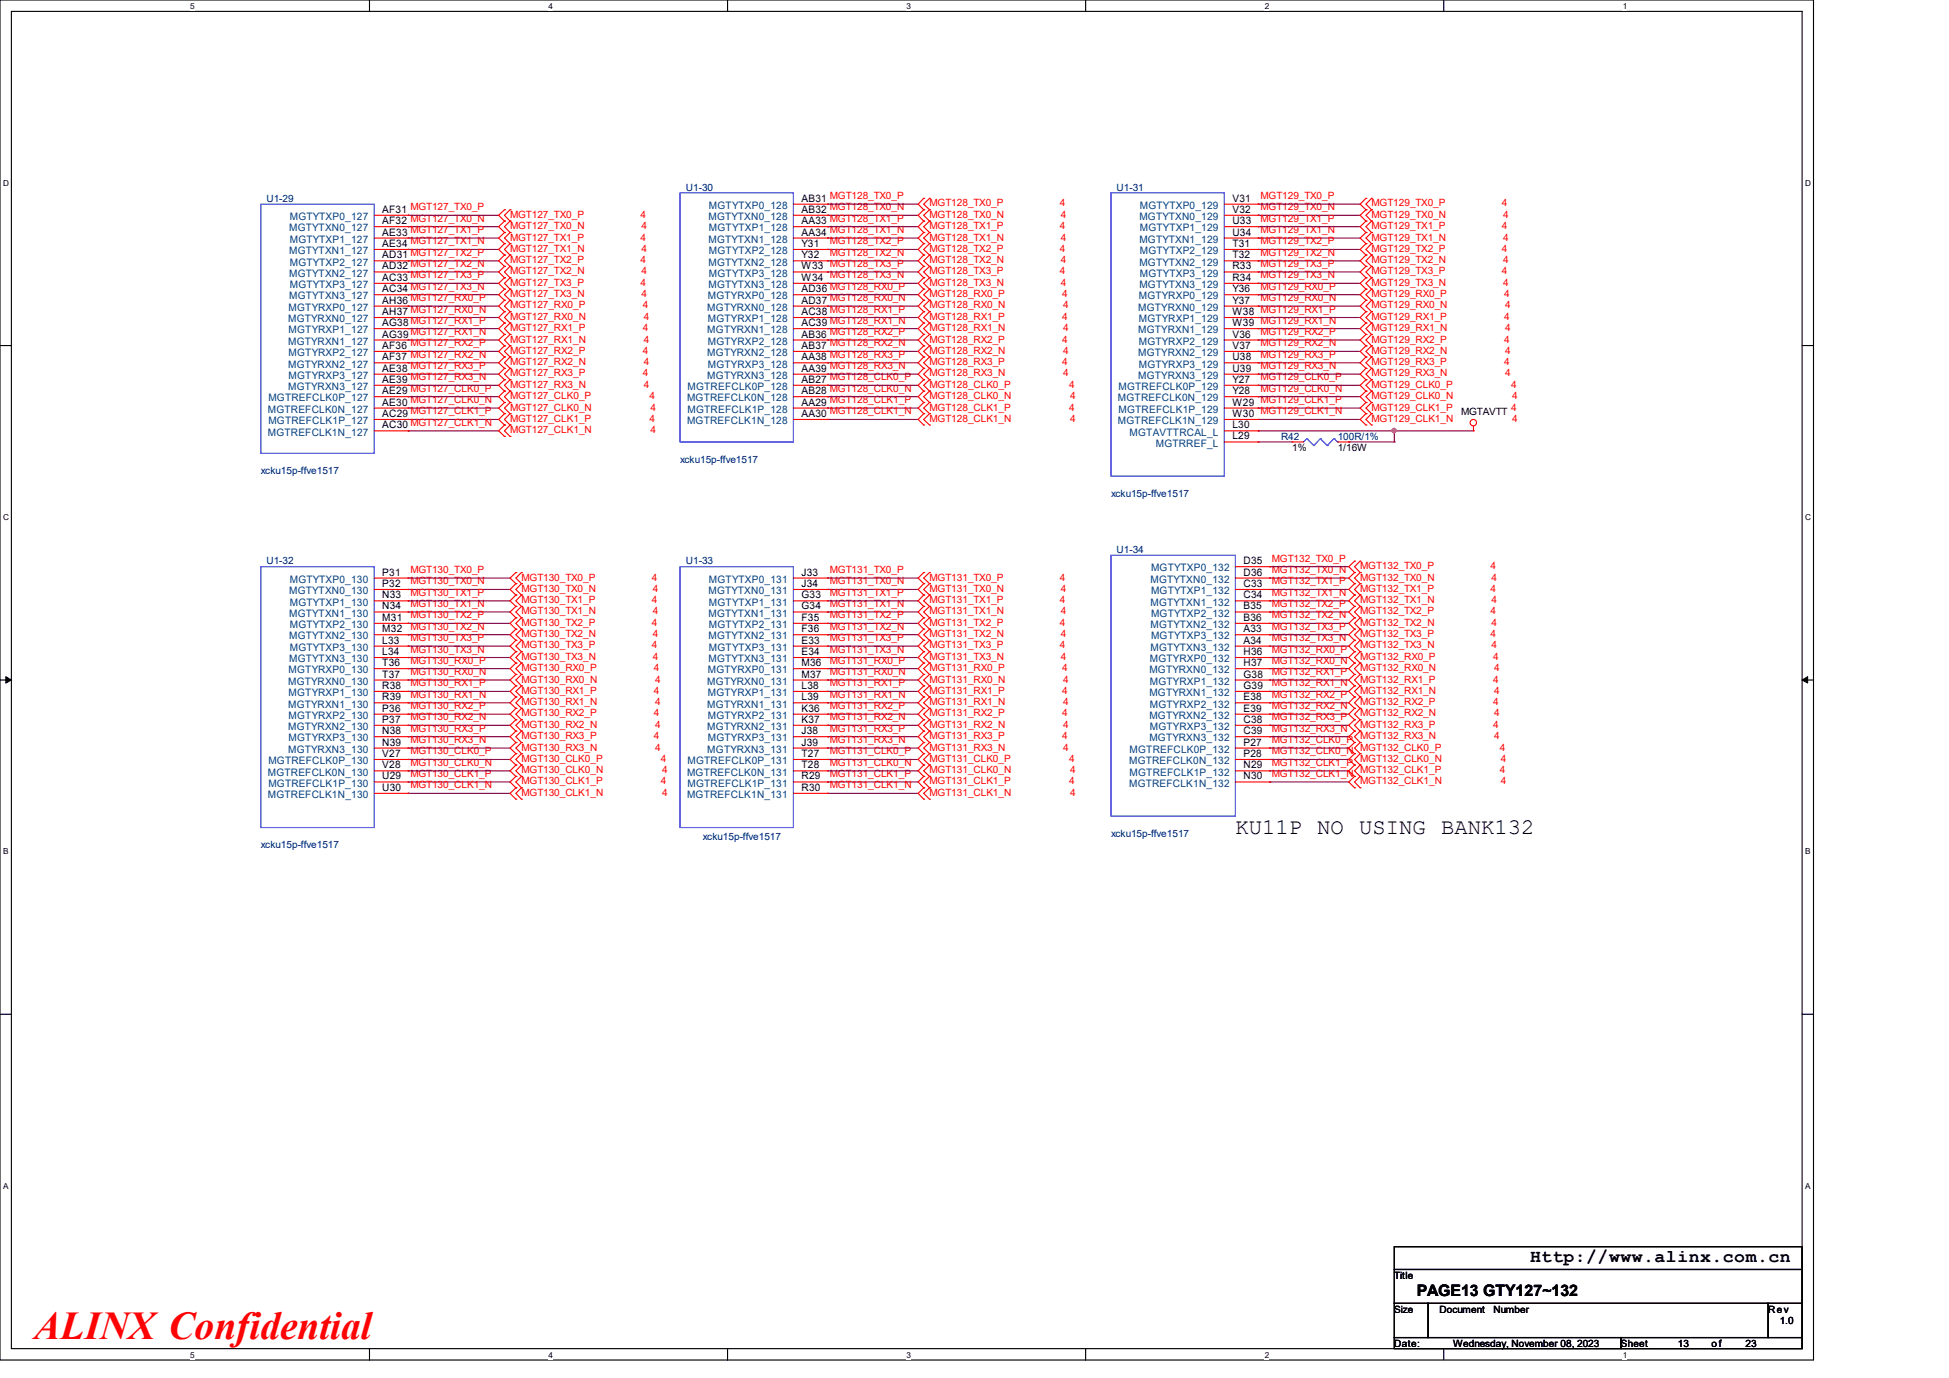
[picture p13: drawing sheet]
<svg xmlns="http://www.w3.org/2000/svg" width="297mm" height="210mm" viewBox="0 0 297 210" stroke-linecap="round" stroke-linejoin="round" font-family="sans-serif">
<defs><g id="words">
<text font-size="6" fill="#f00" x="5.2" y="204">ALINX Confidential</text>
<text font-size="3.4" x="188.3" y="127">KU11P NO USING BANK132</text>
<text font-size="2.8" x="233.2" y="192.3">Http://www.alinx.com.cn</text>
<text font-size="2.4" x="215.9" y="197.4">PAGE13 GTY127~132</text>
<g font-size="1.6" fill="#004080">
<text x="44.1" y="35.3">MGTYTXN0_127</text>
<text x="44.2" y="33.5">MGTYTXP0_127</text>
<text x="108" y="33.5">MGTYTXN0_128</text>
<text x="108" y="31.8">MGTYTXP0_128</text>
<text x="108" y="35.3">MGTYTXP1_128</text>
<text x="173.6" y="33.5">MGTYTXN0_129</text>
<text x="173.7" y="31.8">MGTYTXP0_129</text>
<text x="173.7" y="35.3">MGTYTXP1_129</text>
<text x="44.1" y="38.7">MGTYTXN1_127</text>
<text x="44.2" y="37">MGTYTXP1_127</text>
<text x="44.2" y="40.5">MGTYTXP2_127</text>
<text x="108" y="37">MGTYTXN1_128</text>
<text x="108" y="40.5">MGTYTXN2_128</text>
<text x="108" y="38.7">MGTYTXP2_128</text>
<text x="173.6" y="37">MGTYTXN1_129</text>
<text x="173.6" y="40.5">MGTYTXN2_129</text>
<text x="173.7" y="38.7">MGTYTXP2_129</text>
<text x="44" y="47.4">MGTYRXP0_127</text>
<text x="44.1" y="42.2">MGTYTXN2_127</text>
<text x="44.1" y="45.6">MGTYTXN3_127</text>
<text x="44.2" y="43.9">MGTYTXP3_127</text>
<text x="107.8" y="47.4">MGTYRXN0_128</text>
<text x="107.9" y="45.6">MGTYRXP0_128</text>
<text x="108" y="43.9">MGTYTXN3_128</text>
<text x="108" y="42.2">MGTYTXP3_128</text>
<text x="173.5" y="47.4">MGTYRXN0_129</text>
<text x="173.5" y="45.6">MGTYRXP0_129</text>
<text x="173.6" y="43.9">MGTYTXN3_129</text>
<text x="173.7" y="42.2">MGTYTXP3_129</text>
<text x="43.9" y="49.1">MGTYRXN0_127</text>
<text x="43.9" y="52.5">MGTYRXN1_127</text>
<text x="44" y="50.8">MGTYRXP1_127</text>
<text x="107.8" y="50.8">MGTYRXN1_128</text>
<text x="107.9" y="49.1">MGTYRXP1_128</text>
<text x="107.9" y="52.5">MGTYRXP2_128</text>
<text x="173.5" y="50.8">MGTYRXN1_129</text>
<text x="173.5" y="49.1">MGTYRXP1_129</text>
<text x="173.5" y="52.5">MGTYRXP2_129</text>
<text x="43.9" y="56">MGTYRXN2_127</text>
<text x="43.9" y="59.4">MGTYRXN3_127</text>
<text x="44" y="54.3">MGTYRXP2_127</text>
<text x="44" y="57.7">MGTYRXP3_127</text>
<text x="104.8" y="59.4">MGTREFCLK0P_128</text>
<text x="107.8" y="54.3">MGTYRXN2_128</text>
<text x="107.8" y="57.7">MGTYRXN3_128</text>
<text x="107.9" y="56">MGTYRXP3_128</text>
<text x="170.4" y="59.4">MGTREFCLK0P_129</text>
<text x="173.5" y="54.3">MGTYRXN2_129</text>
<text x="173.5" y="57.7">MGTYRXN3_129</text>
<text x="173.5" y="56">MGTYRXP3_129</text>
<text x="40.8" y="62.9">MGTREFCLK0N_127</text>
<text x="40.9" y="61.2">MGTREFCLK0P_127</text>
<text x="40.9" y="64.6">MGTREFCLK1P_127</text>
<text x="104.7" y="61.2">MGTREFCLK0N_128</text>
<text x="104.7" y="64.6">MGTREFCLK1N_128</text>
<text x="104.8" y="62.9">MGTREFCLK1P_128</text>
<text x="170.4" y="61.2">MGTREFCLK0N_129</text>
<text x="170.4" y="64.6">MGTREFCLK1N_129</text>
<text x="170.4" y="62.9">MGTREFCLK1P_129</text>
<text x="40.8" y="66.4">MGTREFCLK1N_127</text>
<text x="172.1" y="66.4">MGTAVTTRCAL_L</text>
<text x="176.1" y="68.1">MGTRREF_L</text>
<text x="44.2" y="88.8">MGTYTXP0_130</text>
<text x="108" y="88.8">MGTYTXP0_131</text>
<text x="175.3" y="88.8">MGTYTXN0_132</text>
<text x="175.4" y="87.1">MGTYTXP0_132</text>
<text x="44.1" y="90.6">MGTYTXN0_130</text>
<text x="44.1" y="94">MGTYTXN1_130</text>
<text x="44.2" y="92.3">MGTYTXP1_130</text>
<text x="44.2" y="95.7">MGTYTXP2_130</text>
<text x="108" y="90.6">MGTYTXN0_131</text>
<text x="108" y="94">MGTYTXN1_131</text>
<text x="108" y="92.3">MGTYTXP1_131</text>
<text x="108" y="95.7">MGTYTXP2_131</text>
<text x="175.3" y="92.3">MGTYTXN1_132</text>
<text x="175.3" y="95.7">MGTYTXN2_132</text>
<text x="175.4" y="90.6">MGTYTXP1_132</text>
<text x="175.4" y="94">MGTYTXP2_132</text>
<text x="44.1" y="97.5">MGTYTXN2_130</text>
<text x="44.1" y="100.9">MGTYTXN3_130</text>
<text x="44.2" y="99.2">MGTYTXP3_130</text>
<text x="108" y="97.5">MGTYTXN2_131</text>
<text x="108" y="100.9">MGTYTXN3_131</text>
<text x="108" y="99.2">MGTYTXP3_131</text>
<text x="175.2" y="100.9">MGTYRXP0_132</text>
<text x="175.3" y="99.2">MGTYTXN3_132</text>
<text x="175.4" y="97.5">MGTYTXP3_132</text>
<text x="43.9" y="104.4">MGTYRXN0_130</text>
<text x="43.9" y="107.8">MGTYRXN1_130</text>
<text x="44" y="102.6">MGTYRXP0_130</text>
<text x="44" y="106.1">MGTYRXP1_130</text>
<text x="107.8" y="104.4">MGTYRXN0_131</text>
<text x="107.8" y="107.8">MGTYRXN1_131</text>
<text x="107.9" y="102.6">MGTYRXP0_131</text>
<text x="107.9" y="106.1">MGTYRXP1_131</text>
<text x="175.1" y="102.6">MGTYRXN0_132</text>
<text x="175.1" y="106.1">MGTYRXN1_132</text>
<text x="175.2" y="104.4">MGTYRXP1_132</text>
<text x="175.2" y="107.8">MGTYRXP2_132</text>
<text x="43.9" y="111.3">MGTYRXN2_130</text>
<text x="44" y="109.6">MGTYRXP2_130</text>
<text x="44" y="113">MGTYRXP3_130</text>
<text x="107.8" y="111.3">MGTYRXN2_131</text>
<text x="107.9" y="109.6">MGTYRXP2_131</text>
<text x="107.9" y="113">MGTYRXP3_131</text>
<text x="175.1" y="109.6">MGTYRXN2_132</text>
<text x="175.1" y="113">MGTYRXN3_132</text>
<text x="175.2" y="111.3">MGTYRXP3_132</text>
<text x="40.8" y="118.2">MGTREFCLK0N_130</text>
<text x="40.9" y="116.5">MGTREFCLK0P_130</text>
<text x="40.9" y="119.9">MGTREFCLK1P_130</text>
<text x="43.9" y="114.7">MGTYRXN3_130</text>
<text x="104.7" y="118.2">MGTREFCLK0N_131</text>
<text x="104.8" y="116.5">MGTREFCLK0P_131</text>
<text x="104.8" y="119.9">MGTREFCLK1P_131</text>
<text x="107.8" y="114.7">MGTYRXN3_131</text>
<text x="172.1" y="116.5">MGTREFCLK0N_132</text>
<text x="172.1" y="119.9">MGTREFCLK1N_132</text>
<text x="172.1" y="114.7">MGTREFCLK0P_132</text>
<text x="172.1" y="118.2">MGTREFCLK1P_132</text>
<text x="40.8" y="121.6">MGTREFCLK1N_130</text>
<text x="104.7" y="121.6">MGTREFCLK1N_131</text>
</g>
<g font-size="1.6">
<text x="58.3" y="34.2">AF32</text>
<text x="58.3" y="32.4">AF31 MGT127_TX0_P</text>
<text x="58.3" y="35.9">AE33</text>
<text x="122.1" y="32.4">AB32 MGT128_TX0_N</text>
<text x="122.1" y="35.9">AA34</text>
<text x="122.1" y="30.7">AB31</text>
<text x="122.1" y="34.2">AA33</text>
<text x="187.8" y="32.4">V32</text>
<text x="187.8" y="35.9">U34</text>
<text x="187.8" y="30.7">V31</text>
<text x="187.8" y="34.2">U33</text>
<text x="58.3" y="37.6">AE34</text>
<text x="58.3" y="41.1">AD32</text>
<text x="58.3" y="39.4">AD31</text>
<text x="122.1" y="39.4">Y32</text>
<text x="122.1" y="37.6">Y31</text>
<text x="122.1" y="41.1">W33</text>
<text x="187.8" y="39.4">T32</text>
<text x="187.8" y="37.6">T31</text>
<text x="187.8" y="41.1">R33</text>
<text x="58.3" y="46.3">AH36 MGT127_RX0_P</text>
<text x="58.3" y="44.5">AC34 MGT127_TX3_N</text>
<text x="58.3" y="42.8">AC33 MGT127_TX3_P</text>
<text x="122.1" y="46.3">AD37 MGT128_RX0_N</text>
<text x="122.1" y="44.5">AD36 MGT128_RX0_P</text>
<text x="122.1" y="42.8">W34 MGT128_TX3_N</text>
<text x="187.8" y="46.3">Y37</text>
<text x="187.8" y="44.5">Y36</text>
<text x="187.8" y="42.8">R34</text>
<text x="58.3" y="48">AH37</text>
<text x="58.3" y="51.4">AG39MGT127_RX1_N</text>
<text x="58.3" y="49.7">AG38</text>
<text x="58.3" y="53.2">AF36 MGT127_RX2_P</text>
<text x="122.1" y="49.7">AC39</text>
<text x="122.1" y="53.2">AB37 MGT128_RX2_N</text>
<text x="122.1" y="48">AC38</text>
<text x="122.1" y="51.4">AB36 MGT128_RX2_P</text>
<text x="187.8" y="49.7">W39</text>
<text x="187.8" y="53.2">V37</text>
<text x="187.8" y="48">W38</text>
<text x="187.8" y="51.4">V36</text>
<text x="58.3" y="54.9">AF37 MGT127_RX2_N</text>
<text x="58.3" y="58.3">AE39 MGT127_RX3_N</text>
<text x="58.3" y="56.6">AE38</text>
<text x="122.1" y="58.3">AB27 MGT128_CLK0_P</text>
<text x="122.1" y="56.6">AA39</text>
<text x="122.1" y="54.9">AA38 MGT128_RX3_P</text>
<text x="187.8" y="58.3">Y27</text>
<text x="187.8" y="56.6">U39</text>
<text x="187.8" y="54.9">U38</text>
<text x="58.3" y="61.8">AE30 MGT127_CLK0_N</text>
<text x="58.3" y="60.1">AE29</text>
<text x="58.3" y="65.3">AC30</text>
<text x="58.3" y="63.5">AC29 MGT127_CLK1_P</text>
<text x="122.1" y="60.1">AB28</text>
<text x="122.1" y="63.5">AA30 MGT128_CLK1_N</text>
<text x="122.1" y="61.8">AA29 MGT128_CLK1_P</text>
<text x="187.8" y="65.3">L30</text>
<text x="187.8" y="60.1">Y28</text>
<text x="187.8" y="63.5">W30 MGT129_CLK1_N</text>
<text x="187.8" y="61.8">W29 MGT129_CLK1_P</text>
<text x="187.8" y="67">L29</text>
<text x="58.3" y="89.5">P32</text>
<text x="58.3" y="87.7">P31</text>
<text x="122.1" y="89.5">J34</text>
<text x="122.1" y="87.7">J33</text>
<text x="189.5" y="87.7">D36</text>
<text x="189.5" y="86">D35</text>
<text x="189.5" y="89.5">C33</text>
<text x="58.3" y="92.9">N34</text>
<text x="58.3" y="91.2">N33</text>
<text x="58.3" y="94.6">M31</text>
<text x="122.1" y="92.9">G34</text>
<text x="122.1" y="91.2">G33</text>
<text x="122.1" y="94.6">F35</text>
<text x="189.5" y="91.2">C34</text>
<text x="189.5" y="94.6">B36</text>
<text x="189.5" y="92.9">B35</text>
<text x="58.3" y="101.5">T36</text>
<text x="58.3" y="96.4">M32</text>
<text x="58.3" y="99.8">L34</text>
<text x="58.3" y="98.1">L33</text>
<text x="122.1" y="101.5">M36</text>
<text x="122.1" y="96.4">F36</text>
<text x="122.1" y="99.8">E34</text>
<text x="122.1" y="98.1">E33</text>
<text x="189.5" y="101.5">H37</text>
<text x="189.5" y="99.8">H36</text>
<text x="189.5" y="98.1">A34</text>
<text x="189.5" y="96.4">A33</text>
<text x="58.3" y="103.3">T37</text>
<text x="58.3" y="106.7">R39</text>
<text x="58.3" y="105">R38</text>
<text x="122.1" y="103.3">M37</text>
<text x="122.1" y="106.7">L39</text>
<text x="122.1" y="105">L38</text>
<text x="189.5" y="105">G39</text>
<text x="189.5" y="103.3">G38</text>
<text x="189.5" y="106.7">E38</text>
<text x="58.3" y="110.2">P37</text>
<text x="58.3" y="113.6">N39</text>
<text x="58.3" y="108.5">P36</text>
<text x="58.3" y="111.9">N38</text>
<text x="122.1" y="110.2">K37</text>
<text x="122.1" y="113.6">J39</text>
<text x="122.1" y="108.5">K36</text>
<text x="122.1" y="111.9">J38</text>
<text x="189.5" y="113.6">P27</text>
<text x="189.5" y="108.5">E39</text>
<text x="189.5" y="111.9">C39</text>
<text x="189.5" y="110.2">C38</text>
<text x="58.3" y="117.1">V28</text>
<text x="58.3" y="115.4">V27</text>
<text x="58.3" y="118.8">U29</text>
<text x="122.1" y="117.1">T28</text>
<text x="122.1" y="115.4">T27</text>
<text x="122.1" y="118.8">R29</text>
<text x="189.5" y="115.4">P28</text>
<text x="189.5" y="118.8">N30</text>
<text x="189.5" y="117.1">N29</text>
<text x="58.3" y="120.5">U30</text>
<text x="122.1" y="120.5">R30</text>
</g>
<g font-size="1.5" fill="#000080">
<text x="104.5" y="29">U1-30</text>
<text x="170.1" y="29">U1-31</text>
<text x="40.6" y="30.8">U1-29</text>
<text x="103.6" y="70.5">xcku15p-ffve1517</text>
<text x="195.2" y="67.1">R42</text>
<text x="203.8" y="67.1">100R/1%</text>
<text x="39.8" y="72.2">xcku15p-ffve1517</text>
<text x="169.3" y="75.7">xcku15p-ffve1517</text>
<text x="40.6" y="86">U1-32</text>
<text x="104.5" y="86">U1-33</text>
<text x="170.1" y="84.3">U1-34</text>
<text x="39.8" y="129.2">xcku15p-ffve1517</text>
<text x="107.1" y="128">xcku15p-ffve1517</text>
<text x="169.3" y="127.5">xcku15p-ffve1517</text>
</g>
<g font-size="1.5" fill="#f00">
<text x="62.5" y="33.8">MGT127_TX0_N</text>
<text x="62.5" y="35.5">MGT127_TX1_P</text>
<text x="77.7" y="34.9">MGT127_TX0_N</text>
<text x="77.7" y="33.2">MGT127_TX0_P</text>
<text x="97.6" y="33.2">4</text>
<text x="97.8" y="34.9">4</text>
<text x="126.5" y="35.5">MGT128_TX1_N</text>
<text x="126.5" y="33.8">MGT128_TX1_P</text>
<text x="126.5" y="30.4">MGT128_TX0_P</text>
<text x="141.7" y="33.2">MGT128_TX0_N</text>
<text x="141.7" y="31.5">MGT128_TX0_P</text>
<text x="141.7" y="34.9">MGT128_TX1_P</text>
<text x="161.5" y="31.5">4</text>
<text x="161.5" y="34.9">4</text>
<text x="161.7" y="33.2">4</text>
<text x="192.1" y="32">MGT129_TX0_N</text>
<text x="192.1" y="35.5">MGT129_TX1_N</text>
<text x="192.1" y="33.8">MGT129_TX1_P</text>
<text x="192.1" y="30.4">MGT129_TX0_P</text>
<text x="209" y="31.5">MGT129_TX0_P</text>
<text x="209" y="33.2">MGT129_TX0_N</text>
<text x="209" y="34.9">MGT129_TX1_P</text>
<text x="228.9" y="31.5">4</text>
<text x="228.9" y="34.9">4</text>
<text x="229" y="33.2">4</text>
<text x="62.5" y="37.3">MGT127_TX1_N</text>
<text x="62.5" y="39">MGT127_TX2_P</text>
<text x="62.5" y="40.7">MGT127_TX2_N</text>
<text x="77.7" y="38.4">MGT127_TX1_N</text>
<text x="77.7" y="36.7">MGT127_TX1_P</text>
<text x="77.7" y="40.1">MGT127_TX2_P</text>
<text x="77.7" y="41.8">MGT127_TX2_N</text>
<text x="97.6" y="36.7">4</text>
<text x="97.6" y="40.1">4</text>
<text x="97.8" y="38.4">4</text>
<text x="97.8" y="41.8">4</text>
<text x="126.5" y="37.3">MGT128_TX2_P</text>
<text x="126.5" y="39">MGT128_TX2_N</text>
<text x="126.5" y="40.7">MGT128_TX3_P</text>
<text x="141.7" y="36.7">MGT128_TX1_N</text>
<text x="141.7" y="38.4">MGT128_TX2_P</text>
<text x="141.7" y="40.1">MGT128_TX2_N</text>
<text x="141.7" y="41.8">MGT128_TX3_P</text>
<text x="161.5" y="38.4">4</text>
<text x="161.5" y="41.8">4</text>
<text x="161.7" y="36.7">4</text>
<text x="161.7" y="40.1">4</text>
<text x="192.1" y="37.3">MGT129_TX2_P</text>
<text x="192.1" y="39">MGT129_TX2_N</text>
<text x="192.1" y="40.7">MGT129_TX3_P</text>
<text x="209" y="36.7">MGT129_TX1_N</text>
<text x="209" y="40.1">MGT129_TX2_N</text>
<text x="209" y="38.4">MGT129_TX2_P</text>
<text x="209" y="41.8">MGT129_TX3_P</text>
<text x="228.9" y="38.4">4</text>
<text x="228.9" y="41.8">4</text>
<text x="229" y="36.7">4</text>
<text x="229" y="40.1">4</text>
<text x="62.5" y="47.6">MGT127_RX0_N</text>
<text x="77.7" y="47">MGT127_RX0_P</text>
<text x="77.7" y="45.3">MGT127_TX3_N</text>
<text x="77.7" y="43.6">MGT127_TX3_P</text>
<text x="97.6" y="43.6">4</text>
<text x="97.8" y="45.3">4</text>
<text x="98" y="47">4</text>
<text x="126.5" y="47.6">MGT128_RX1_P</text>
<text x="141.7" y="47">MGT128_RX0_N</text>
<text x="141.7" y="45.3">MGT128_RX0_P</text>
<text x="141.7" y="43.6">MGT128_TX3_N</text>
<text x="161.7" y="43.6">4</text>
<text x="161.9" y="45.3">4</text>
<text x="162" y="47">4</text>
<text x="192.1" y="42.4">MGT129_TX3_N</text>
<text x="192.1" y="45.9">MGT129_RX0_N</text>
<text x="192.1" y="47.6">MGT129_RX1_P</text>
<text x="192.1" y="44.2">MGT129_RX0_P</text>
<text x="209" y="45.3">MGT129_RX0_P</text>
<text x="209" y="47">MGT129_RX0_N</text>
<text x="209" y="43.6">MGT129_TX3_N</text>
<text x="229" y="43.6">4</text>
<text x="229.2" y="45.3">4</text>
<text x="229.4" y="47">4</text>
<text x="62.5" y="49.3">MGT127_RX1_P</text>
<text x="77.7" y="50.5">MGT127_RX1_P</text>
<text x="77.7" y="48.7">MGT127_RX0_N</text>
<text x="77.7" y="53.9">MGT127_RX2_P</text>
<text x="77.7" y="52.2">MGT127_RX1_N</text>
<text x="98" y="50.5">4</text>
<text x="98" y="53.9">4</text>
<text x="98.1" y="48.7">4</text>
<text x="98.1" y="52.2">4</text>
<text x="126.5" y="49.3">MGT128_RX1_N</text>
<text x="141.7" y="48.7">MGT128_RX1_P</text>
<text x="141.7" y="52.2">MGT128_RX2_P</text>
<text x="141.7" y="50.5">MGT128_RX1_N</text>
<text x="141.7" y="53.9">MGT128_RX2_N</text>
<text x="161.9" y="48.7">4</text>
<text x="161.9" y="52.2">4</text>
<text x="162" y="50.5">4</text>
<text x="162" y="53.9">4</text>
<text x="192.1" y="49.3">MGT129_RX1_N</text>
<text x="192.1" y="51.1">MGT129_RX2_P</text>
<text x="192.1" y="52.8">MGT129_RX2_N</text>
<text x="209" y="48.7">MGT129_RX1_P</text>
<text x="209" y="50.5">MGT129_RX1_N</text>
<text x="209" y="52.2">MGT129_RX2_P</text>
<text x="209" y="53.9">MGT129_RX2_N</text>
<text x="229.2" y="48.7">4</text>
<text x="229.2" y="52.2">4</text>
<text x="229.4" y="50.5">4</text>
<text x="229.4" y="53.9">4</text>
<text x="62.5" y="59.7">MGT127_CLK0_P</text>
<text x="62.5" y="56.3">MGT127_RX3_P</text>
<text x="77.7" y="57.4">MGT127_RX3_P</text>
<text x="77.7" y="59.1">MGT127_RX3_N</text>
<text x="77.7" y="55.6">MGT127_RX2_N</text>
<text x="98" y="57.4">4</text>
<text x="98.1" y="59.1">4</text>
<text x="98.1" y="55.6">4</text>
<text x="126.5" y="59.7">MGT128_CLK0_N</text>
<text x="126.5" y="56.3">MGT128_RX3_N</text>
<text x="141.7" y="55.6">MGT128_RX3_P</text>
<text x="141.7" y="57.4">MGT128_RX3_N</text>
<text x="141.7" y="59.1">MGT128_CLK0_P</text>
<text x="161.9" y="55.6">4</text>
<text x="162" y="57.4">4</text>
<text x="162.9" y="59.1">4</text>
<text x="192.1" y="59.7">MGT129_CLK0_N</text>
<text x="192.1" y="58">MGT129_CLK0_P</text>
<text x="192.1" y="54.5">MGT129_RX3_P</text>
<text x="192.1" y="56.3">MGT129_RX3_N</text>
<text x="209" y="57.4">MGT129_RX3_N</text>
<text x="209" y="55.6">MGT129_RX3_P</text>
<text x="209" y="59.1">MGT129_CLK0_P</text>
<text x="229.2" y="55.6">4</text>
<text x="229.4" y="57.4">4</text>
<text x="230.3" y="59.1">4</text>
<text x="62.5" y="64.9">MGT127_CLK1_N</text>
<text x="77.7" y="64.3">MGT127_CLK1_P</text>
<text x="77.7" y="66">MGT127_CLK1_N</text>
<text x="77.7" y="62.6">MGT127_CLK0_N</text>
<text x="77.7" y="60.8">MGT127_CLK0_P</text>
<text x="99" y="64.3">4</text>
<text x="99" y="60.8">4</text>
<text x="99.2" y="66">4</text>
<text x="99.2" y="62.6">4</text>
<text x="141.7" y="62.6">MGT128_CLK1_P</text>
<text x="141.7" y="64.3">MGT128_CLK1_N</text>
<text x="141.7" y="60.8">MGT128_CLK0_N</text>
<text x="162.9" y="62.6">4</text>
<text x="163.1" y="64.3">4</text>
<text x="163.1" y="60.8">4</text>
<text x="209" y="60.8">MGT129_CLK0_N</text>
<text x="209" y="64.3">MGT129_CLK1_N</text>
<text x="209" y="62.6">MGT129_CLK1_P</text>
<text x="230.3" y="62.6">4</text>
<text x="230.4" y="60.8">4</text>
<text x="230.4" y="64.3">4</text>
<text x="62.5" y="89.1">MGT130_TX0_N</text>
<text x="62.5" y="87.3">MGT130_TX0_P</text>
<text x="79.5" y="88.5">MGT130_TX0_P</text>
<text x="99.3" y="88.5">4</text>
<text x="126.5" y="89.1">MGT131_TX0_N</text>
<text x="126.5" y="87.3">MGT131_TX0_P</text>
<text x="141.7" y="88.5">MGT131_TX0_P</text>
<text x="161.5" y="88.5">4</text>
<text x="193.8" y="87.3">MGT132_TX0_N</text>
<text x="193.8" y="89.1">MGT132_TX1_P</text>
<text x="193.8" y="85.6">MGT132_TX0_P</text>
<text x="207.3" y="88.5">MGT132_TX0_N</text>
<text x="207.3" y="86.7">MGT132_TX0_P</text>
<text x="227.1" y="86.7">4</text>
<text x="227.3" y="88.5">4</text>
<text x="62.5" y="92.5">MGT130_TX1_N</text>
<text x="62.5" y="90.8">MGT130_TX1_P</text>
<text x="62.5" y="94.2">MGT130_TX2_P</text>
<text x="62.5" y="96">MGT130_TX2_N</text>
<text x="79.5" y="90.2">MGT130_TX0_N</text>
<text x="79.5" y="95.4">MGT130_TX2_P</text>
<text x="79.5" y="91.9">MGT130_TX1_P</text>
<text x="79.5" y="93.6">MGT130_TX1_N</text>
<text x="99.3" y="95.4">4</text>
<text x="99.3" y="91.9">4</text>
<text x="99.5" y="90.2">4</text>
<text x="99.5" y="93.6">4</text>
<text x="126.5" y="92.5">MGT131_TX1_N</text>
<text x="126.5" y="90.8">MGT131_TX1_P</text>
<text x="126.5" y="94.2">MGT131_TX2_P</text>
<text x="126.5" y="96">MGT131_TX2_N</text>
<text x="141.7" y="90.2">MGT131_TX0_N</text>
<text x="141.7" y="93.6">MGT131_TX1_N</text>
<text x="141.7" y="91.9">MGT131_TX1_P</text>
<text x="141.7" y="95.4">MGT131_TX2_P</text>
<text x="161.5" y="91.9">4</text>
<text x="161.5" y="95.4">4</text>
<text x="161.7" y="90.2">4</text>
<text x="161.7" y="93.6">4</text>
<text x="193.8" y="90.8">MGT132_TX1_N</text>
<text x="193.8" y="92.5">MGT132_TX2_P</text>
<text x="193.8" y="94.2">MGT132_TX2_N</text>
<text x="193.8" y="96">MGT132_TX3_P</text>
<text x="207.3" y="91.9">MGT132_TX1_N</text>
<text x="207.3" y="90.2">MGT132_TX1_P</text>
<text x="207.3" y="93.6">MGT132_TX2_P</text>
<text x="207.3" y="95.4">MGT132_TX2_N</text>
<text x="227.1" y="90.2">4</text>
<text x="227.1" y="93.6">4</text>
<text x="227.3" y="91.9">4</text>
<text x="227.3" y="95.4">4</text>
<text x="62.5" y="99.4">MGT130_TX3_N</text>
<text x="62.5" y="97.7">MGT130_TX3_P</text>
<text x="62.5" y="101.1">MGT130_RX0_P</text>
<text x="79.5" y="97.1">MGT130_TX2_N</text>
<text x="79.5" y="98.8">MGT130_TX3_P</text>
<text x="79.5" y="100.5">MGT130_TX3_N</text>
<text x="99.3" y="98.8">4</text>
<text x="99.5" y="97.1">4</text>
<text x="99.5" y="100.5">4</text>
<text x="126.5" y="99.4">MGT131_TX3_N</text>
<text x="126.5" y="97.7">MGT131_TX3_P</text>
<text x="126.5" y="101.1">MGT131_RX0_P</text>
<text x="141.7" y="97.1">MGT131_TX2_N</text>
<text x="141.7" y="100.5">MGT131_TX3_N</text>
<text x="141.7" y="98.8">MGT131_TX3_P</text>
<text x="161.5" y="98.8">4</text>
<text x="161.7" y="97.1">4</text>
<text x="161.7" y="100.5">4</text>
<text x="193.8" y="97.7">MGT132_TX3_N</text>
<text x="193.8" y="101.1">MGT132_RX0_N</text>
<text x="193.8" y="99.4">MGT132_RX0_P</text>
<text x="207.3" y="100.5">MGT132_RX0_P</text>
<text x="207.3" y="98.8">MGT132_TX3_N</text>
<text x="207.3" y="97.1">MGT132_TX3_P</text>
<text x="227.1" y="97.1">4</text>
<text x="227.3" y="98.8">4</text>
<text x="227.5" y="100.5">4</text>
<text x="62.5" y="102.9">MGT130_RX0_N</text>
<text x="62.5" y="106.3">MGT130_RX1_N</text>
<text x="62.5" y="104.6">MGT130_RX1_P</text>
<text x="79.5" y="105.7">MGT130_RX1_P</text>
<text x="79.5" y="107.4">MGT130_RX1_N</text>
<text x="79.5" y="102.3">MGT130_RX0_P</text>
<text x="79.5" y="104">MGT130_RX0_N</text>
<text x="99.7" y="105.7">4</text>
<text x="99.7" y="102.3">4</text>
<text x="99.8" y="107.4">4</text>
<text x="99.8" y="104">4</text>
<text x="126.5" y="102.9">MGT131_RX0_N</text>
<text x="126.5" y="106.3">MGT131_RX1_N</text>
<text x="126.5" y="104.6">MGT131_RX1_P</text>
<text x="141.7" y="105.7">MGT131_RX1_P</text>
<text x="141.7" y="102.3">MGT131_RX0_P</text>
<text x="141.7" y="107.4">MGT131_RX1_N</text>
<text x="141.7" y="104">MGT131_RX0_N</text>
<text x="161.9" y="105.7">4</text>
<text x="161.9" y="102.3">4</text>
<text x="162" y="107.4">4</text>
<text x="162" y="104">4</text>
<text x="193.8" y="104.6">MGT132_RX1_N</text>
<text x="193.8" y="102.9">MGT132_RX1_P</text>
<text x="193.8" y="106.3">MGT132_RX2_P</text>
<text x="207.3" y="104">MGT132_RX1_P</text>
<text x="207.3" y="107.4">MGT132_RX2_P</text>
<text x="207.3" y="105.7">MGT132_RX1_N</text>
<text x="207.3" y="102.3">MGT132_RX0_N</text>
<text x="227.5" y="104">4</text>
<text x="227.5" y="107.4">4</text>
<text x="227.7" y="105.7">4</text>
<text x="227.7" y="102.3">4</text>
<text x="62.5" y="108.1">MGT130_RX2_P</text>
<text x="62.5" y="109.8">MGT130_RX2_N</text>
<text x="62.5" y="111.5">MGT130_RX3_P</text>
<text x="62.5" y="113.2">MGT130_RX3_N</text>
<text x="79.5" y="109.2">MGT130_RX2_P</text>
<text x="79.5" y="110.9">MGT130_RX2_N</text>
<text x="79.5" y="112.6">MGT130_RX3_P</text>
<text x="99.7" y="109.2">4</text>
<text x="99.7" y="112.6">4</text>
<text x="99.8" y="110.9">4</text>
<text x="126.5" y="108.1">MGT131_RX2_P</text>
<text x="126.5" y="109.8">MGT131_RX2_N</text>
<text x="126.5" y="111.5">MGT131_RX3_P</text>
<text x="126.5" y="113.2">MGT131_RX3_N</text>
<text x="141.7" y="109.2">MGT131_RX2_P</text>
<text x="141.7" y="110.9">MGT131_RX2_N</text>
<text x="141.7" y="112.6">MGT131_RX3_P</text>
<text x="161.9" y="109.2">4</text>
<text x="161.9" y="112.6">4</text>
<text x="162" y="110.9">4</text>
<text x="193.8" y="113.2">MGT132_CLK0_P</text>
<text x="193.8" y="108.1">MGT132_RX2_N</text>
<text x="193.8" y="109.8">MGT132_RX3_P</text>
<text x="193.8" y="111.5">MGT132_RX3_N</text>
<text x="207.3" y="112.6">MGT132_RX3_N</text>
<text x="207.3" y="109.2">MGT132_RX2_N</text>
<text x="207.3" y="110.9">MGT132_RX3_P</text>
<text x="227.5" y="110.9">4</text>
<text x="227.7" y="112.6">4</text>
<text x="227.7" y="109.2">4</text>
<text x="62.5" y="118.4">MGT130_CLK1_P</text>
<text x="62.5" y="116.7">MGT130_CLK0_N</text>
<text x="62.5" y="115">MGT130_CLK0_P</text>
<text x="79.5" y="119.5">MGT130_CLK1_P</text>
<text x="79.5" y="114.4">MGT130_RX3_N</text>
<text x="79.5" y="116.1">MGT130_CLK0_P</text>
<text x="79.5" y="117.8">MGT130_CLK0_N</text>
<text x="99.8" y="114.4">4</text>
<text x="100.7" y="119.5">4</text>
<text x="100.7" y="116.1">4</text>
<text x="100.9" y="117.8">4</text>
<text x="126.5" y="118.4">MGT131_CLK1_P</text>
<text x="126.5" y="116.7">MGT131_CLK0_N</text>
<text x="126.5" y="115">MGT131_CLK0_P</text>
<text x="141.7" y="119.5">MGT131_CLK1_P</text>
<text x="141.7" y="114.4">MGT131_RX3_N</text>
<text x="141.7" y="117.8">MGT131_CLK0_N</text>
<text x="141.7" y="116.1">MGT131_CLK0_P</text>
<text x="162" y="114.4">4</text>
<text x="162.9" y="119.5">4</text>
<text x="162.9" y="116.1">4</text>
<text x="163.1" y="117.8">4</text>
<text x="193.8" y="116.7">MGT132_CLK1_P</text>
<text x="193.8" y="118.4">MGT132_CLK1_N</text>
<text x="193.8" y="115">MGT132_CLK0_N</text>
<text x="207.3" y="117.8">MGT132_CLK1_P</text>
<text x="207.3" y="119.5">MGT132_CLK1_N</text>
<text x="207.3" y="116.1">MGT132_CLK0_N</text>
<text x="207.3" y="114.4">MGT132_CLK0_P</text>
<text x="228.5" y="117.8">4</text>
<text x="228.5" y="114.4">4</text>
<text x="228.7" y="119.5">4</text>
<text x="228.7" y="116.1">4</text>
<text x="62.5" y="120.1">MGT130_CLK1_N</text>
<text x="79.5" y="121.3">MGT130_CLK1_N</text>
<text x="100.9" y="121.3">4</text>
<text x="126.5" y="120.1">MGT131_CLK1_N</text>
<text x="141.7" y="121.3">MGT131_CLK1_N</text>
<text x="163.1" y="121.3">4</text>
</g>
<g font-size="1.5">
<text x="222.6" y="63.2">MGTAVTT</text>
<text x="196.9" y="68.7">1%</text>
<text x="203.8" y="68.7">1/16W</text>
<text x="212.5" y="194.9">Title</text>
<text x="212.5" y="200">Size</text>
<text x="219.4" y="200">Document</text>
<text x="227.6" y="200">Number</text>
<text x="269.4" y="200">Rev</text>
<text x="271.2" y="201.8">1.0</text>
<text x="212.5" y="205.2">Date:</text>
<text x="221.5" y="205.2">Wednesday, November 08, 2023</text>
<text x="247" y="205.2">Sheet</text>
<text x="255.7" y="205.2">13</text>
<text x="260.8" y="205.2">of</text>
<text x="266" y="205.2">23</text>
</g>
<g font-size="1.3">
<text x="29" y="1.3">5</text>
<text x="83.6" y="1.3">4</text>
<text x="138.1" y="1.3">3</text>
<text x="192.7" y="1.3">2</text>
<text x="247.3" y="1.3">1</text>
<text x=".5" y="28.3">D</text>
<text x="275.1" y="28.3">D</text>
<text x=".5" y="79.2">C</text>
<text x="275.1" y="79.2">C</text>
<text x=".5" y="130.2">B</text>
<text x="275.1" y="130.2">B</text>
<text x=".5" y="181.1">A</text>
<text x="275.1" y="181.1">A</text>
<text x="29" y="206.9">5</text>
<text x="83.6" y="206.9">4</text>
<text x="138.1" y="206.9">3</text>
<text x="192.7" y="206.9">2</text>
<text x="247.3" y="206.9">1</text>
</g>
</g></defs>
<path d="M0 0h276.4v207.3h-276.4zM1.7 1.7h272.9v203.8h-272.9z" fill="none" stroke="#000" stroke-width=".17"/>
<g fill="#fff">
<path d="M29 .2h.7v1.4h-.7z"/>
<path d="M29 205.7h.7v1.4h-.7z"/>
</g>
<path d="M56.3 0v1.7M56.3 205.5v1.8" fill="none" stroke="#000" stroke-width=".17"/>
<g fill="#fff">
<path d="M83.6 .2h.6v1.4h-.6z"/>
<path d="M83.6 205.7h.6v1.4h-.6z"/>
</g>
<path d="M110.9 0v1.7M110.9 205.5v1.8" fill="none" stroke="#000" stroke-width=".17"/>
<g fill="#fff">
<path d="M138.1 .2h.7v1.4h-.7z"/>
<path d="M138.1 205.7h.7v1.4h-.7z"/>
</g>
<path d="M165.4 0v1.7M165.4 205.5v1.8" fill="none" stroke="#000" stroke-width=".17"/>
<g fill="#fff">
<path d="M192.7 .2h.7v1.4h-.7z"/>
<path d="M192.7 205.7h.7v1.4h-.7z"/>
</g>
<path d="M220 0v1.7M220 205.5v1.8" fill="none" stroke="#000" stroke-width=".17"/>
<g fill="#fff">
<path d="M247.3 .2h.6v1.4h-.6z"/>
<path d="M247.3 205.7h.6v1.4h-.6z"/>
<path d="M.5 27.2h.9v1.4h-.9z"/>
<path d="M275.1 27.2h.9v1.4h-.9z"/>
<path d="M.5 78.1h.9v1.4h-.9z"/>
<path d="M275.1 78.1h.9v1.4h-.9z"/>
</g>
<path d="M0 52.7h1.7M274.6 52.7h1.8" fill="none" stroke="#000" stroke-width=".17"/>
<g fill="#fff">
<path d="M.5 129.1h.8v1.4h-.8z"/>
<path d="M275.1 129.1h.8v1.4h-.8z"/>
</g>
<path d="M0 103.6h1.7M274.6 103.6h1.8" fill="none" stroke="#000" stroke-width=".17"/>
<path d="M.9 103.1l.8 .5-.8 .5zM274.6 103.6l.9-.5v1z" fill="#000" stroke="#000" stroke-width=".15"/>
<g fill="#fff">
<path d="M.5 180h.8v1.4h-.8z"/>
<path d="M275.1 180h.8v1.4h-.8z"/>
</g>
<path d="M0 154.6h1.7M274.6 154.6h1.8M212.5 190h62.1v3.5h-62.1zM212.5 193.5h62.1v5.1h-62.1zM212.5 198.6h5.1v5.2h-5.1zM217.6 198.6h51.9v5.2h-51.9zM269.5 198.6h5.1v5.2h-5.1zM212.5 203.8h34.5v1.7h-34.5zM247 203.8h27.6v1.7h-27.6z" fill="none" stroke="#000" stroke-width=".17"/>
<g fill="none" stroke="#800040" stroke-width=".17">
<path d="M62.2 34.5h.1M62.2 38h.1M62.2 36.3h.1M62.2 39.8h.1M62.2 32.8h.1M62.2 34.5h13.8M62.2 38h13.8M62.2 36.3h13.8M62.2 39.8h13.8M62.2 32.8h13.8M126.1 32.8h.1M126.1 36.3h.1"/>
<path d="M126.1 34.5h.1M126.1 38h.1M126.1 39.8h.1M126.1 31.1h.1M126.1 34.5h13.8M126.1 38h13.8M126.1 36.3h13.8M126.1 39.8h13.8M126.1 32.8h13.8M126.1 31.1h13.8M191.7 32.8h.1M191.7 36.3h.1"/>
<path d="M191.7 34.5h.1M191.7 38h.1M191.7 39.8h.1M191.7 31.1h.1M191.7 34.5h15.6M191.7 38h15.6M191.7 36.3h15.6M191.7 39.8h15.6M191.7 32.8h15.6M191.7 31.1h15.6M62.2 41.4h.1M62.2 44.9h.1"/>
<path d="M62.2 43.2h.1M62.2 48.4h.1M62.2 51.8h.1M62.2 50.1h.1M62.2 53.6h.1M62.2 55.3h.1M62.2 46.7h.1M62.2 57h.1M62.2 58.7h.1M62.2 41.4h13.8M62.2 44.9h13.8M62.2 43.2h13.8"/>
<path d="M62.2 48.4h13.8M62.2 51.8h13.8M62.2 50.1h13.8M62.2 53.6h13.8M62.2 55.3h13.8M62.2 46.7h13.8M62.2 57h13.8M62.2 58.7h13.8M126.1 58.7h.1M126.1 43.2h.1M126.1 41.4h.1M126.1 46.7h.1"/>
<path d="M126.1 50.1h.1M126.1 48.4h.1M126.1 51.8h.1M126.1 53.6h.1M126.1 44.9h.1M126.1 55.3h.1M126.1 57h.1M126.1 41.4h13.8M126.1 44.9h13.8M126.1 43.2h13.8M126.1 48.4h13.8M126.1 51.8h13.8"/>
<path d="M126.1 50.1h13.8M126.1 53.6h13.8M126.1 55.3h13.8M126.1 46.7h13.8M126.1 57h13.8M126.1 58.7h13.8M191.7 58.7h.1M191.7 43.2h.1M191.7 41.4h.1M191.7 46.7h.1M191.7 50.1h.1M191.7 48.4h.1"/>
<path d="M191.7 51.8h.1M191.7 53.6h.1M191.7 44.9h.1M191.7 55.3h.1M191.7 57h.1M191.7 41.4h15.6M191.7 44.9h15.6M191.7 43.2h15.6M191.7 48.4h15.6M191.7 51.8h15.6M191.7 50.1h15.6M191.7 53.6h15.6"/>
<path d="M191.7 55.3h15.6M191.7 46.7h15.6M191.7 57h15.6M191.7 58.7h15.6M62.2 63.9h.1M62.2 65.7h.1M62.2 62.2h.1M62.2 60.5h.1M62.2 65.7h13.8M62.2 63.9h13.8M62.2 62.2h13.8M62.2 60.5h13.8"/>
<path d="M126.1 62.2h.1M126.1 63.9h.1M126.1 60.5h.1M126.1 63.9h13.8M126.1 62.2h13.8M126.1 60.5h13.8M191.7 65.7h.1M191.7 67.4h.1M191.7 62.2h.1M191.7 63.9h.1M191.7 60.5h.1M191.7 65.7h32.8"/>
<path d="M191.7 67.4h5.2M191.7 63.9h15.6M191.7 62.2h15.6M191.7 60.5h15.6M205.5 67.4h.1M205.5 67.4h7M212.5 67.4h.1M212.5 65.7h.1M212.5 65.7v1.7M62.2 89.8h.1M62.2 93.3h.1M62.2 91.6h.1"/>
<path d="M62.2 95h.1M62.2 96.7h.1M62.2 88.1h.1M62.2 98.5h.1M62.2 88.1h15.5M62.2 91.6h15.5M62.2 89.8h15.5M62.2 93.3h15.5M62.2 95h15.5M62.2 98.5h15.5M62.2 96.7h15.5M126.1 89.8h.1"/>
<path d="M126.1 93.3h.1M126.1 91.6h.1M126.1 95h.1M126.1 96.7h.1M126.1 88.1h.1M126.1 98.5h.1M126.1 88.1h13.8M126.1 91.6h13.8M126.1 89.8h13.8M126.1 93.3h13.8M126.1 95h13.8M126.1 98.5h13.8"/>
<path d="M126.1 96.7h13.8M193.5 88.1h.1M193.5 91.6h.1M193.5 89.8h.1M193.5 93.3h.1M193.5 95h.1M193.5 86.4h.1M193.5 98.5h.1M193.5 96.7h.1M193.5 88.1h12M193.5 91.6h12M193.5 89.8h12"/>
<path d="M193.5 93.3h12M193.5 95h12M193.5 86.4h12M193.5 98.5h12M193.5 96.7h12M62.2 119.2h.1M62.2 117.5h.1M62.2 115.7h.1M62.2 100.2h.1M62.2 103.6h.1M62.2 107.1h.1M62.2 105.4h.1"/>
<path d="M62.2 108.8h.1M62.2 110.5h.1M62.2 101.9h.1M62.2 112.3h.1M62.2 114h.1M62.2 117.5h15.5M62.2 119.2h15.5M62.2 115.7h15.5M62.2 114h15.5M62.2 101.9h15.5M62.2 105.4h15.5M62.2 103.6h15.5"/>
<path d="M62.2 107.1h15.5M62.2 108.8h15.5M62.2 100.2h15.5M62.2 110.5h15.5M62.2 112.3h15.5M126.1 119.2h.1M126.1 117.5h.1M126.1 115.7h.1M126.1 100.2h.1M126.1 103.6h.1M126.1 107.1h.1M126.1 105.4h.1"/>
<path d="M126.1 108.8h.1M126.1 110.5h.1M126.1 101.9h.1M126.1 112.3h.1M126.1 114h.1M126.1 117.5h13.8M126.1 119.2h13.8M126.1 115.7h13.8M126.1 114h13.8M126.1 101.9h13.8M126.1 105.4h13.8M126.1 103.6h13.8"/>
<path d="M126.1 107.1h13.8M126.1 108.8h13.8M126.1 100.2h13.8M126.1 110.5h13.8M126.1 112.3h13.8M193.5 117.5h.1M193.5 119.2h.1M193.5 115.7h.1M193.5 114h.1M193.5 101.9h.1M193.5 105.4h.1M193.5 103.6h.1"/>
<path d="M193.5 107.1h.1M193.5 108.8h.1M193.5 100.2h.1M193.5 110.5h.1M193.5 112.3h.1M193.5 117.5h12M193.5 119.2h12M193.5 115.7h12M193.5 114h12M193.5 101.9h12M193.5 105.4h12M193.5 103.6h12"/>
<path d="M193.5 107.1h12M193.5 108.8h12M193.5 100.2h12M193.5 110.5h12M193.5 112.3h12M62.2 120.9h.1M62.2 120.9h15.5M126.1 120.9h.1M126.1 120.9h13.8"/>
</g>
<circle cx="212.4" cy="65.6" r=".34" fill="#f0f" stroke="#f0f" stroke-width=".17"/>
<g fill="none" stroke="#f00" stroke-width=".17">
<path d="M57 32.8h5.2M57 36.3h5.2M57 39.8h5.2M57 34.5h5.2M57 38h5.2M62.2 34.5h.1M62.2 38h.1M62.2 32.8h.1M62.2 36.3h.1M62.2 39.8h.1M76.9 33.7h.1M76.9 35.4h.1"/>
<path d="M76.9 32h.1M76.9 37.1h.1M76.9 38.9h.1M76.9 33.7l-.9 .8 .9 .9M76.9 32l-.9 .8 .9 .9M76.9 37.1l-.9 .9 .9 .9M76.9 35.4l-.9 .9 .9 .8M76.9 38.9l-.9 .9 .9 .8M77.7 35.4h.1M77.7 33.7h.1M77.7 32h.1M77.7 38.9h.1"/>
<path d="M77.7 37.1h.1M77.7 33.7l-.8 .8 .8 .9M77.7 32l-.8 .8 .8 .9M77.7 37.1l-.8 .9 .8 .9M77.7 35.4l-.8 .9 .8 .8M77.7 38.9l-.8 .9 .8 .8M120.9 32.8h5.2M120.9 36.3h5.2M120.9 39.8h5.2M120.9 31.1h5.2M120.9 34.5h5.2M120.9 38h5.2"/>
<path d="M126.1 32.8h.1M126.1 36.3h.1M126.1 39.8h.1M126.1 31.1h.1M126.1 34.5h.1M126.1 38h.1M140.8 32h.1M140.8 33.7h.1M140.8 30.2h.1M140.8 35.4h.1M140.8 37.1h.1M140.8 38.9h.1"/>
<path d="M140.8 32l-.9 .8 .9 .9M140.8 30.2l-.9 .9 .9 .9M140.8 35.4l-.9 .9 .9 .8M140.8 33.7l-.9 .8 .9 .9M140.8 37.1l-.9 .9 .9 .9M140.8 38.9l-.9 .9 .9 .8M141.6 33.7h.1M141.6 32h.1M141.6 30.2h.1M141.6 37.1h.1M141.6 35.4h.1M141.6 38.9h.1"/>
<path d="M141.6 32l-.8 .8 .8 .9M141.6 30.2l-.8 .9 .8 .9M141.6 35.4l-.8 .9 .8 .8M141.6 33.7l-.8 .8 .8 .9M141.6 37.1l-.8 .9 .8 .9M141.6 38.9l-.8 .9 .8 .8M186.6 32.8h5.1M186.6 36.3h5.1M186.6 39.8h5.1M186.6 31.1h5.1M186.6 34.5h5.1M186.6 38h5.1"/>
<path d="M191.7 32.8h.1M191.7 36.3h.1M191.7 39.8h.1M191.7 31.1h.1M191.7 34.5h.1M191.7 38h.1M208.2 30.2h.1M208.2 32h.1M208.2 33.7h.1M208.2 35.4h.1M208.2 37.1h.1M208.2 38.9h.1"/>
<path d="M208.2 37.1l-.9 .9 .9 .9M208.2 30.2l-.9 .9 .9 .9M208.2 32l-.9 .8 .9 .9M208.2 33.7l-.9 .8 .9 .9M208.2 35.4l-.9 .9 .9 .8M208.2 38.9l-.9 .9 .9 .8M209 32h.1M209 30.2h.1M209 33.7h.1M209 35.4h.1M209 37.1h.1M209 38.9h.1"/>
<path d="M209 32l-.8 .8 .8 .9M209 30.2l-.8 .9 .8 .9M209 33.7l-.8 .8 .8 .9M209 35.4l-.8 .9 .8 .8M209 38.9l-.8 .9 .8 .8M209 37.1l-.8 .9 .8 .9M57 58.7h5.2M57 46.7h5.2M57 50.1h5.2M57 53.6h5.2M57 57h5.2M57 44.9h5.2"/>
<path d="M57 48.4h5.2M57 51.8h5.2M57 55.3h5.2M57 43.2h5.2M57 41.4h5.2M62.2 48.4h.1M62.2 51.8h.1M62.2 55.3h.1M62.2 58.7h.1M62.2 46.7h.1M62.2 50.1h.1M62.2 53.6h.1"/>
<path d="M62.2 57h.1M62.2 41.4h.1M62.2 44.9h.1M62.2 43.2h.1M76.9 49.2h.1M76.9 51h.1M76.9 47.5h.1M76.9 45.8h.1M76.9 52.7h.1M76.9 54.4h.1M76.9 56.1h.1M76.9 57.9h.1"/>
<path d="M76.9 59.6h.1M76.9 40.6h.1M76.9 42.3h.1M76.9 44.1h.1M76.9 49.2l-.9 .9 .9 .9M76.9 47.5l-.9 .9 .9 .8M76.9 45.8l-.9 .9 .9 .8M76.9 52.7l-.9 .9 .9 .8M76.9 51l-.9 .8 .9 .9M76.9 56.1l-.9 .9 .9 .9M76.9 57.9l-.9 .8 .9 .9M76.9 54.4l-.9 .9 .9 .8"/>
<path d="M76.9 40.6l-.9 .8 .9 .9M76.9 59.6l-.9 .9 .9 .8M76.9 44.1l-.9 .8 .9 .9M76.9 42.3l-.9 .9 .9 .9M77.7 51h.1M77.7 49.2h.1M77.7 47.5h.1M77.7 45.8h.1M77.7 54.4h.1M77.7 52.7h.1M77.7 57.9h.1M77.7 56.1h.1"/>
<path d="M77.7 59.6h.1M77.7 40.6h.1M77.7 42.3h.1M77.7 44.1h.1M77.7 49.2l-.8 .9 .8 .9M77.7 47.5l-.8 .9 .8 .8M77.7 45.8l-.8 .9 .8 .8M77.7 52.7l-.8 .9 .8 .8M77.7 51l-.8 .8 .8 .9M77.7 56.1l-.8 .9 .8 .9M77.7 57.9l-.8 .8 .8 .9M77.7 54.4l-.8 .9 .8 .8"/>
<path d="M77.7 40.6l-.8 .8 .8 .9M77.7 59.6l-.8 .9 .8 .8M77.7 44.1l-.8 .8 .8 .9M77.7 42.3l-.8 .9 .8 .9M120.9 58.7h5.2M120.9 46.7h5.2M120.9 50.1h5.2M120.9 53.6h5.2M120.9 57h5.2M120.9 44.9h5.2M120.9 48.4h5.2M120.9 51.8h5.2"/>
<path d="M120.9 55.3h5.2M120.9 43.2h5.2M120.9 41.4h5.2M126.1 58.7h.1M126.1 46.7h.1M126.1 50.1h.1M126.1 53.6h.1M126.1 57h.1M126.1 44.9h.1M126.1 48.4h.1M126.1 51.8h.1M126.1 55.3h.1"/>
<path d="M126.1 43.2h.1M126.1 41.4h.1M140.8 47.5h.1M140.8 49.2h.1M140.8 45.8h.1M140.8 44.1h.1M140.8 51h.1M140.8 52.7h.1M140.8 54.4h.1M140.8 56.1h.1M140.8 57.9h.1M140.8 40.6h.1"/>
<path d="M140.8 59.6h.1M140.8 42.3h.1M140.8 52.7l-.9 .9 .9 .8M140.8 47.5l-.9 .9 .9 .8M140.8 45.8l-.9 .9 .9 .8M140.8 44.1l-.9 .8 .9 .9M140.8 51l-.9 .8 .9 .9M140.8 49.2l-.9 .9 .9 .9M140.8 54.4l-.9 .9 .9 .8M140.8 56.1l-.9 .9 .9 .9M140.8 59.6l-.9 .9 .9 .8M140.8 57.9l-.9 .8 .9 .9"/>
<path d="M140.8 42.3l-.9 .9 .9 .9M140.8 40.6l-.9 .8 .9 .9M141.6 49.2h.1M141.6 47.5h.1M141.6 45.8h.1M141.6 44.1h.1M141.6 52.7h.1M141.6 51h.1M141.6 56.1h.1M141.6 54.4h.1M141.6 57.9h.1M141.6 40.6h.1"/>
<path d="M141.6 59.6h.1M141.6 42.3h.1M141.6 56.1l-.8 .9 .8 .9M141.6 47.5l-.8 .9 .8 .8M141.6 45.8l-.8 .9 .8 .8M141.6 44.1l-.8 .8 .8 .9M141.6 51l-.8 .8 .8 .9M141.6 49.2l-.8 .9 .8 .9M141.6 54.4l-.8 .9 .8 .8M141.6 52.7l-.8 .9 .8 .8M141.6 59.6l-.8 .9 .8 .8M141.6 57.9l-.8 .8 .8 .9"/>
<path d="M141.6 42.3l-.8 .9 .8 .9M141.6 40.6l-.8 .8 .8 .9M186.6 58.7h5.1M186.6 46.7h5.1M186.6 50.1h5.1M186.6 53.6h5.1M186.6 57h5.1M186.6 44.9h5.1M186.6 48.4h5.1M186.6 51.8h5.1M186.6 55.3h5.1M186.6 43.2h5.1"/>
<path d="M186.6 41.4h5.1M191.7 58.7h.1M191.7 46.7h.1M191.7 50.1h.1M191.7 53.6h.1M191.7 57h.1M191.7 44.9h.1M191.7 48.4h.1M191.7 51.8h.1M191.7 55.3h.1M191.7 43.2h.1M191.7 41.4h.1"/>
<path d="M208.2 44.1h.1M208.2 45.8h.1M208.2 47.5h.1M208.2 49.2h.1M208.2 51h.1M208.2 52.7h.1M208.2 54.4h.1M208.2 56.1h.1M208.2 57.9h.1M208.2 40.6h.1M208.2 42.3h.1M208.2 59.6h.1"/>
<path d="M208.2 45.8l-.9 .9 .9 .8M208.2 44.1l-.9 .8 .9 .9M208.2 47.5l-.9 .9 .9 .8M208.2 49.2l-.9 .9 .9 .9M208.2 51l-.9 .8 .9 .9M208.2 52.7l-.9 .9 .9 .8M208.2 56.1l-.9 .9 .9 .9M208.2 54.4l-.9 .9 .9 .8M208.2 40.6l-.9 .8 .9 .9M208.2 42.3l-.9 .9 .9 .9M208.2 57.9l-.9 .8 .9 .9M208.2 59.6l-.9 .9 .9 .8"/>
<path d="M209 45.8h.1M209 44.1h.1M209 47.5h.1M209 49.2h.1M209 51h.1M209 52.7h.1M209 54.4h.1M209 57.9h.1M209 56.1h.1M209 40.6h.1M209 42.3h.1M209 59.6h.1"/>
<path d="M209 40.6l-.8 .8 .8 .9M209 44.1l-.8 .8 .8 .9M209 45.8l-.8 .9 .8 .8M209 47.5l-.8 .9 .8 .8M209 49.2l-.8 .9 .8 .9M209 51l-.8 .8 .8 .9M209 52.7l-.8 .9 .8 .8M209 56.1l-.8 .9 .8 .9M209 54.4l-.8 .9 .8 .8M209 42.3l-.8 .9 .8 .9M209 57.9l-.8 .8 .8 .9M209 59.6l-.8 .9 .8 .8"/>
<path d="M57 65.7h5.2M57 60.5h5.2M57 63.9h5.2M57 62.2h5.2M62.2 62.2h.1M62.2 60.5h.1M62.2 65.7h.1M62.2 63.9h.1M76.9 63h.1M76.9 64.8h.1M76.9 66.5h.1M76.9 61.3h.1"/>
<path d="M76.9 63l-.9 .9 .9 .9M76.9 64.8l-.9 .9 .9 .8M76.9 61.3l-.9 .9 .9 .8M77.7 64.8h.1M77.7 63h.1M77.7 66.5h.1M77.7 61.3h.1M77.7 63l-.8 .9 .8 .9M77.7 64.8l-.8 .9 .8 .8M77.7 61.3l-.8 .9 .8 .8M120.9 60.5h5.2M120.9 63.9h5.2"/>
<path d="M120.9 62.2h5.2M126.1 60.5h.1M126.1 63.9h.1M126.1 62.2h.1M140.8 61.3h.1M140.8 63h.1M140.8 64.8h.1M140.8 61.3l-.9 .9 .9 .8M140.8 63l-.9 .9 .9 .9M141.6 63h.1M141.6 61.3h.1M141.6 64.8h.1"/>
<path d="M141.6 61.3l-.8 .9 .8 .8M141.6 63l-.8 .9 .8 .9M186.6 65.7h5.1M186.6 60.5h5.1M186.6 63.9h5.1M186.6 62.2h5.1M186.6 67.4h5.1M191.7 65.7h.1M191.7 60.5h.1M191.7 63.9h.1M191.7 62.2h.1M191.7 67.4h.1"/>
<path d="M196.9 67.4h.1M196.9 67.4h1.7M203.8 67.4h1.7M205.5 67.4h.1M208.2 61.3h.1M208.2 63h.1M208.2 64.8h.1M208.2 63l-.9 .9 .9 .9M208.2 61.3l-.9 .9 .9 .8M209 61.3h.1M209 64.8h.1M209 63h.1"/>
<path d="M209 63l-.8 .9 .8 .9M209 61.3l-.8 .9 .8 .8M224.5 65.7h.1M224.5 64.9v.8M57 89.8h5.2M57 93.3h5.2M57 96.7h5.2M57 88.1h5.2M57 91.6h5.2M57 95h5.2M57 98.5h5.2M62.2 89.8h.1"/>
<path d="M62.2 93.3h.1M62.2 96.7h.1M62.2 88.1h.1M62.2 91.6h.1M62.2 95h.1M62.2 98.5h.1M78.6 88.9h.1M78.6 90.7h.1M78.6 94.1h.1M78.6 95.9h.1M78.6 92.4h.1M78.6 87.2h.1"/>
<path d="M78.6 97.6h.1M78.6 99.3h.1M78.6 88.9l-.9 .9 .9 .9M78.6 94.1l-.9 .9 .9 .9M78.6 90.7l-.9 .9 .9 .8M78.6 92.4l-.9 .9 .9 .8M78.6 87.2l-.9 .9 .9 .8M78.6 95.9l-.9 .8 .9 .9M78.6 97.6l-.9 .9 .9 .8M78.6 99.3l-.9 .9 .9 .8M79.5 90.7h.1M79.5 88.9h.1"/>
<path d="M79.5 95.9h.1M79.5 94.1h.1M79.5 92.4h.1M79.5 87.2h.1M79.5 97.6h.1M79.5 99.3h.1M79.5 88.9l-.9 .9 .9 .9M79.5 94.1l-.9 .9 .9 .9M79.5 90.7l-.9 .9 .9 .8M79.5 92.4l-.9 .9 .9 .8M79.5 87.2l-.9 .9 .9 .8M79.5 95.9l-.9 .8 .9 .9"/>
<path d="M79.5 97.6l-.9 .9 .9 .8M79.5 99.3l-.9 .9 .9 .8M120.9 89.8h5.2M120.9 93.3h5.2M120.9 96.7h5.2M120.9 88.1h5.2M120.9 91.6h5.2M120.9 95h5.2M120.9 98.5h5.2M126.1 89.8h.1M126.1 93.3h.1M126.1 96.7h.1"/>
<path d="M126.1 88.1h.1M126.1 91.6h.1M126.1 95h.1M126.1 98.5h.1M140.8 88.9h.1M140.8 90.7h.1M140.8 92.4h.1M140.8 94.1h.1M140.8 95.9h.1M140.8 97.6h.1M140.8 87.2h.1M140.8 99.3h.1"/>
<path d="M140.8 88.9l-.9 .9 .9 .9M140.8 92.4l-.9 .9 .9 .8M140.8 90.7l-.9 .9 .9 .8M140.8 94.1l-.9 .9 .9 .9M140.8 95.9l-.9 .8 .9 .9M140.8 87.2l-.9 .9 .9 .8M140.8 99.3l-.9 .9 .9 .8M140.8 97.6l-.9 .9 .9 .8M141.6 90.7h.1M141.6 88.9h.1M141.6 94.1h.1M141.6 92.4h.1"/>
<path d="M141.6 95.9h.1M141.6 97.6h.1M141.6 87.2h.1M141.6 99.3h.1M141.6 88.9l-.8 .9 .8 .9M141.6 92.4l-.8 .9 .8 .8M141.6 90.7l-.8 .9 .8 .8M141.6 94.1l-.8 .9 .8 .9M141.6 95.9l-.8 .8 .8 .9M141.6 87.2l-.8 .9 .8 .8M141.6 99.3l-.8 .9 .8 .8M141.6 97.6l-.8 .9 .8 .8"/>
<path d="M188.3 89.8h5.2M188.3 93.3h5.2M188.3 96.7h5.2M188.3 88.1h5.2M188.3 91.6h5.2M188.3 95h5.2M188.3 98.5h5.2M188.3 86.4h5.2M193.5 88.1h.1M193.5 91.6h.1M193.5 95h.1M193.5 98.5h.1"/>
<path d="M193.5 86.4h.1M193.5 89.8h.1M193.5 93.3h.1M193.5 96.7h.1M206.4 99.3h.1M206.4 87.2h.1M206.4 88.9h.1M206.4 90.7h.1M206.4 92.4h.1M206.4 94.1h.1M206.4 95.9h.1M206.4 85.5h.1"/>
<path d="M206.4 97.6h.1M206.4 99.3l-.9 .9 .9 .8M206.4 87.2l-.9 .9 .9 .8M206.4 90.7l-.9 .9 .9 .8M206.4 88.9l-.9 .9 .9 .9M206.4 92.4l-.9 .9 .9 .8M206.4 94.1l-.9 .9 .9 .9M206.4 85.5l-.9 .9 .9 .8M206.4 97.6l-.9 .9 .9 .8M206.4 95.9l-.9 .8 .9 .9M207.3 99.3h.1M207.3 88.9h.1"/>
<path d="M207.3 87.2h.1M207.3 92.4h.1M207.3 90.7h.1M207.3 94.1h.1M207.3 95.9h.1M207.3 85.5h.1M207.3 97.6h.1M207.3 99.3l-.9 .9 .9 .8M207.3 87.2l-.9 .9 .9 .8M207.3 90.7l-.9 .9 .9 .8M207.3 88.9l-.9 .9 .9 .9M207.3 92.4l-.9 .9 .9 .8"/>
<path d="M207.3 94.1l-.9 .9 .9 .9M207.3 85.5l-.9 .9 .9 .8M207.3 97.6l-.9 .9 .9 .8M207.3 95.9l-.9 .8 .9 .9M57 117.5h5.2M57 115.7h5.2M57 119.2h5.2M57 103.6h5.2M57 107.1h5.2M57 110.5h5.2M57 114h5.2M57 101.9h5.2"/>
<path d="M57 105.4h5.2M57 108.8h5.2M57 112.3h5.2M57 100.2h5.2M62.2 117.5h.1M62.2 115.7h.1M62.2 119.2h.1M62.2 103.6h.1M62.2 107.1h.1M62.2 110.5h.1M62.2 114h.1M62.2 101.9h.1"/>
<path d="M62.2 105.4h.1M62.2 108.8h.1M62.2 112.3h.1M62.2 100.2h.1M78.6 104.5h.1M78.6 106.2h.1M78.6 118.3h.1M78.6 107.9h.1M78.6 109.7h.1M78.6 101h.1M78.6 102.8h.1M78.6 111.4h.1"/>
<path d="M78.6 113.2h.1M78.6 114.9h.1M78.6 116.6h.1M78.6 104.5l-.9 .9 .9 .8M78.6 118.3l-.9 .9 .9 .9M78.6 106.2l-.9 .9 .9 .8M78.6 107.9l-.9 .9 .9 .9M78.6 101l-.9 .9 .9 .9M78.6 102.8l-.9 .8 .9 .9M78.6 109.7l-.9 .8 .9 .9M78.6 113.2l-.9 .8 .9 .9M78.6 111.4l-.9 .9 .9 .9"/>
<path d="M78.6 114.9l-.9 .8 .9 .9M78.6 116.6l-.9 .9 .9 .8M79.5 106.2h.1M79.5 104.5h.1M79.5 118.3h.1M79.5 107.9h.1M79.5 109.7h.1M79.5 102.8h.1M79.5 101h.1M79.5 111.4h.1M79.5 114.9h.1M79.5 113.2h.1"/>
<path d="M79.5 116.6h.1M79.5 104.5l-.9 .9 .9 .8M79.5 118.3l-.9 .9 .9 .9M79.5 106.2l-.9 .9 .9 .8M79.5 107.9l-.9 .9 .9 .9M79.5 101l-.9 .9 .9 .9M79.5 102.8l-.9 .8 .9 .9M79.5 109.7l-.9 .8 .9 .9M79.5 113.2l-.9 .8 .9 .9M79.5 111.4l-.9 .9 .9 .9M79.5 114.9l-.9 .8 .9 .9M79.5 116.6l-.9 .9 .9 .8"/>
<path d="M120.9 117.5h5.2M120.9 115.7h5.2M120.9 119.2h5.2M120.9 103.6h5.2M120.9 107.1h5.2M120.9 110.5h5.2M120.9 114h5.2M120.9 101.9h5.2M120.9 105.4h5.2M120.9 108.8h5.2M120.9 112.3h5.2M120.9 100.2h5.2"/>
<path d="M126.1 117.5h.1M126.1 115.7h.1M126.1 119.2h.1M126.1 103.6h.1M126.1 107.1h.1M126.1 110.5h.1M126.1 114h.1M126.1 101.9h.1M126.1 105.4h.1M126.1 108.8h.1M126.1 112.3h.1M126.1 100.2h.1"/>
<path d="M140.8 118.3h.1M140.8 104.5h.1M140.8 106.2h.1M140.8 101h.1M140.8 102.8h.1M140.8 107.9h.1M140.8 109.7h.1M140.8 113.2h.1M140.8 114.9h.1M140.8 111.4h.1M140.8 116.6h.1M140.8 118.3l-.9 .9 .9 .9"/>
<path d="M140.8 104.5l-.9 .9 .9 .8M140.8 101l-.9 .9 .9 .9M140.8 107.9l-.9 .9 .9 .9M140.8 106.2l-.9 .9 .9 .8M140.8 113.2l-.9 .8 .9 .9M140.8 109.7l-.9 .8 .9 .9M140.8 102.8l-.9 .8 .9 .9M140.8 111.4l-.9 .9 .9 .9M140.8 116.6l-.9 .9 .9 .8M140.8 114.9l-.9 .8 .9 .9M141.6 118.3h.1M141.6 106.2h.1"/>
<path d="M141.6 104.5h.1M141.6 102.8h.1M141.6 101h.1M141.6 109.7h.1M141.6 107.9h.1M141.6 114.9h.1M141.6 113.2h.1M141.6 111.4h.1M141.6 116.6h.1M141.6 118.3l-.8 .9 .8 .9M141.6 104.5l-.8 .9 .8 .8M141.6 101l-.8 .9 .8 .9"/>
<path d="M141.6 107.9l-.8 .9 .8 .9M141.6 106.2l-.8 .9 .8 .8M141.6 113.2l-.8 .8 .8 .9M141.6 109.7l-.8 .8 .8 .9M141.6 102.8l-.8 .8 .8 .9M141.6 111.4l-.8 .9 .8 .9M141.6 116.6l-.8 .9 .8 .8M141.6 114.9l-.8 .8 .8 .9M188.3 117.5h5.2M188.3 115.7h5.2M188.3 119.2h5.2M188.3 103.6h5.2"/>
<path d="M188.3 107.1h5.2M188.3 110.5h5.2M188.3 114h5.2M188.3 101.9h5.2M188.3 105.4h5.2M188.3 108.8h5.2M188.3 112.3h5.2M188.3 100.2h5.2M193.5 115.7h.1M193.5 114h.1M193.5 119.2h.1M193.5 117.5h.1"/>
<path d="M193.5 101.9h.1M193.5 105.4h.1M193.5 108.8h.1M193.5 112.3h.1M193.5 100.2h.1M193.5 103.6h.1M193.5 107.1h.1M193.5 110.5h.1M206.4 116.6h.1M206.4 118.3h.1M206.4 102.8h.1M206.4 104.5h.1"/>
<path d="M206.4 101h.1M206.4 106.2h.1M206.4 107.9h.1M206.4 111.4h.1M206.4 113.2h.1M206.4 109.7h.1M206.4 114.9h.1M206.4 116.6l-.9 .9 .9 .8M206.4 118.3l-.9 .9 .9 .9M206.4 102.8l-.9 .8 .9 .9M206.4 106.2l-.9 .9 .9 .8M206.4 104.5l-.9 .9 .9 .8"/>
<path d="M206.4 111.4l-.9 .9 .9 .9M206.4 107.9l-.9 .9 .9 .9M206.4 101l-.9 .9 .9 .9M206.4 109.7l-.9 .8 .9 .9M206.4 114.9l-.9 .8 .9 .9M206.4 113.2l-.9 .8 .9 .9M207.3 118.3h.1M207.3 116.6h.1M207.3 104.5h.1M207.3 102.8h.1M207.3 101h.1M207.3 107.9h.1"/>
<path d="M207.3 106.2h.1M207.3 113.2h.1M207.3 111.4h.1M207.3 109.7h.1M207.3 114.9h.1M207.3 116.6l-.9 .9 .9 .8M207.3 118.3l-.9 .9 .9 .9M207.3 102.8l-.9 .8 .9 .9M207.3 106.2l-.9 .9 .9 .8M207.3 104.5l-.9 .9 .9 .8M207.3 111.4l-.9 .9 .9 .9M207.3 107.9l-.9 .9 .9 .9"/>
<path d="M207.3 101l-.9 .9 .9 .9M207.3 109.7l-.9 .8 .9 .9M207.3 114.9l-.9 .8 .9 .9M207.3 113.2l-.9 .8 .9 .9M57 120.9h5.2M62.2 120.9h.1M78.6 120.1h.1M78.6 121.8h.1M78.6 120.1l-.9 .8 .9 .9M79.5 121.8h.1M79.5 120.1h.1M79.5 120.1l-.9 .8 .9 .9"/>
<path d="M120.9 120.9h5.2M126.1 120.9h.1M140.8 120.1h.1M140.8 121.8h.1M140.8 120.1l-.9 .8 .9 .9M141.6 120.1h.1M141.6 121.8h.1M141.6 120.1l-.8 .8 .8 .9M206.4 120.1h.1M207.3 120.1h.1"/>
<circle cx="224.5" cy="64.4" r=".49"/>
</g>
<g fill="none" stroke="#00f" stroke-width=".17">
<path d="M39.8 31.1h17.2v38h-17.2zM103.6 29.4h17.3v38h-17.3zM169.3 29.4h17.3v43.2h-17.3zM199.1 66.8h.1M199.1 66.8l-.5 .6M199.1 66.8l1.1 1.1M200.2 67.9h.1M201.2 66.8h.1M201.2 66.8l-1 1.1M201.2 66.8l1.1 1.1M202.3 67.9h.1M203.3 66.8h.1"/>
<path d="M203.3 66.8l-1 1.1M203.3 66.8l.5 .6M203.8 67.4h.1M39.8 86.4h17.2v39.7h-17.2zM103.6 86.4h17.3v39.7h-17.3zM169.3 84.6h19v39.8h-19z"/>
</g>
<use href="#words"/>
</svg>
